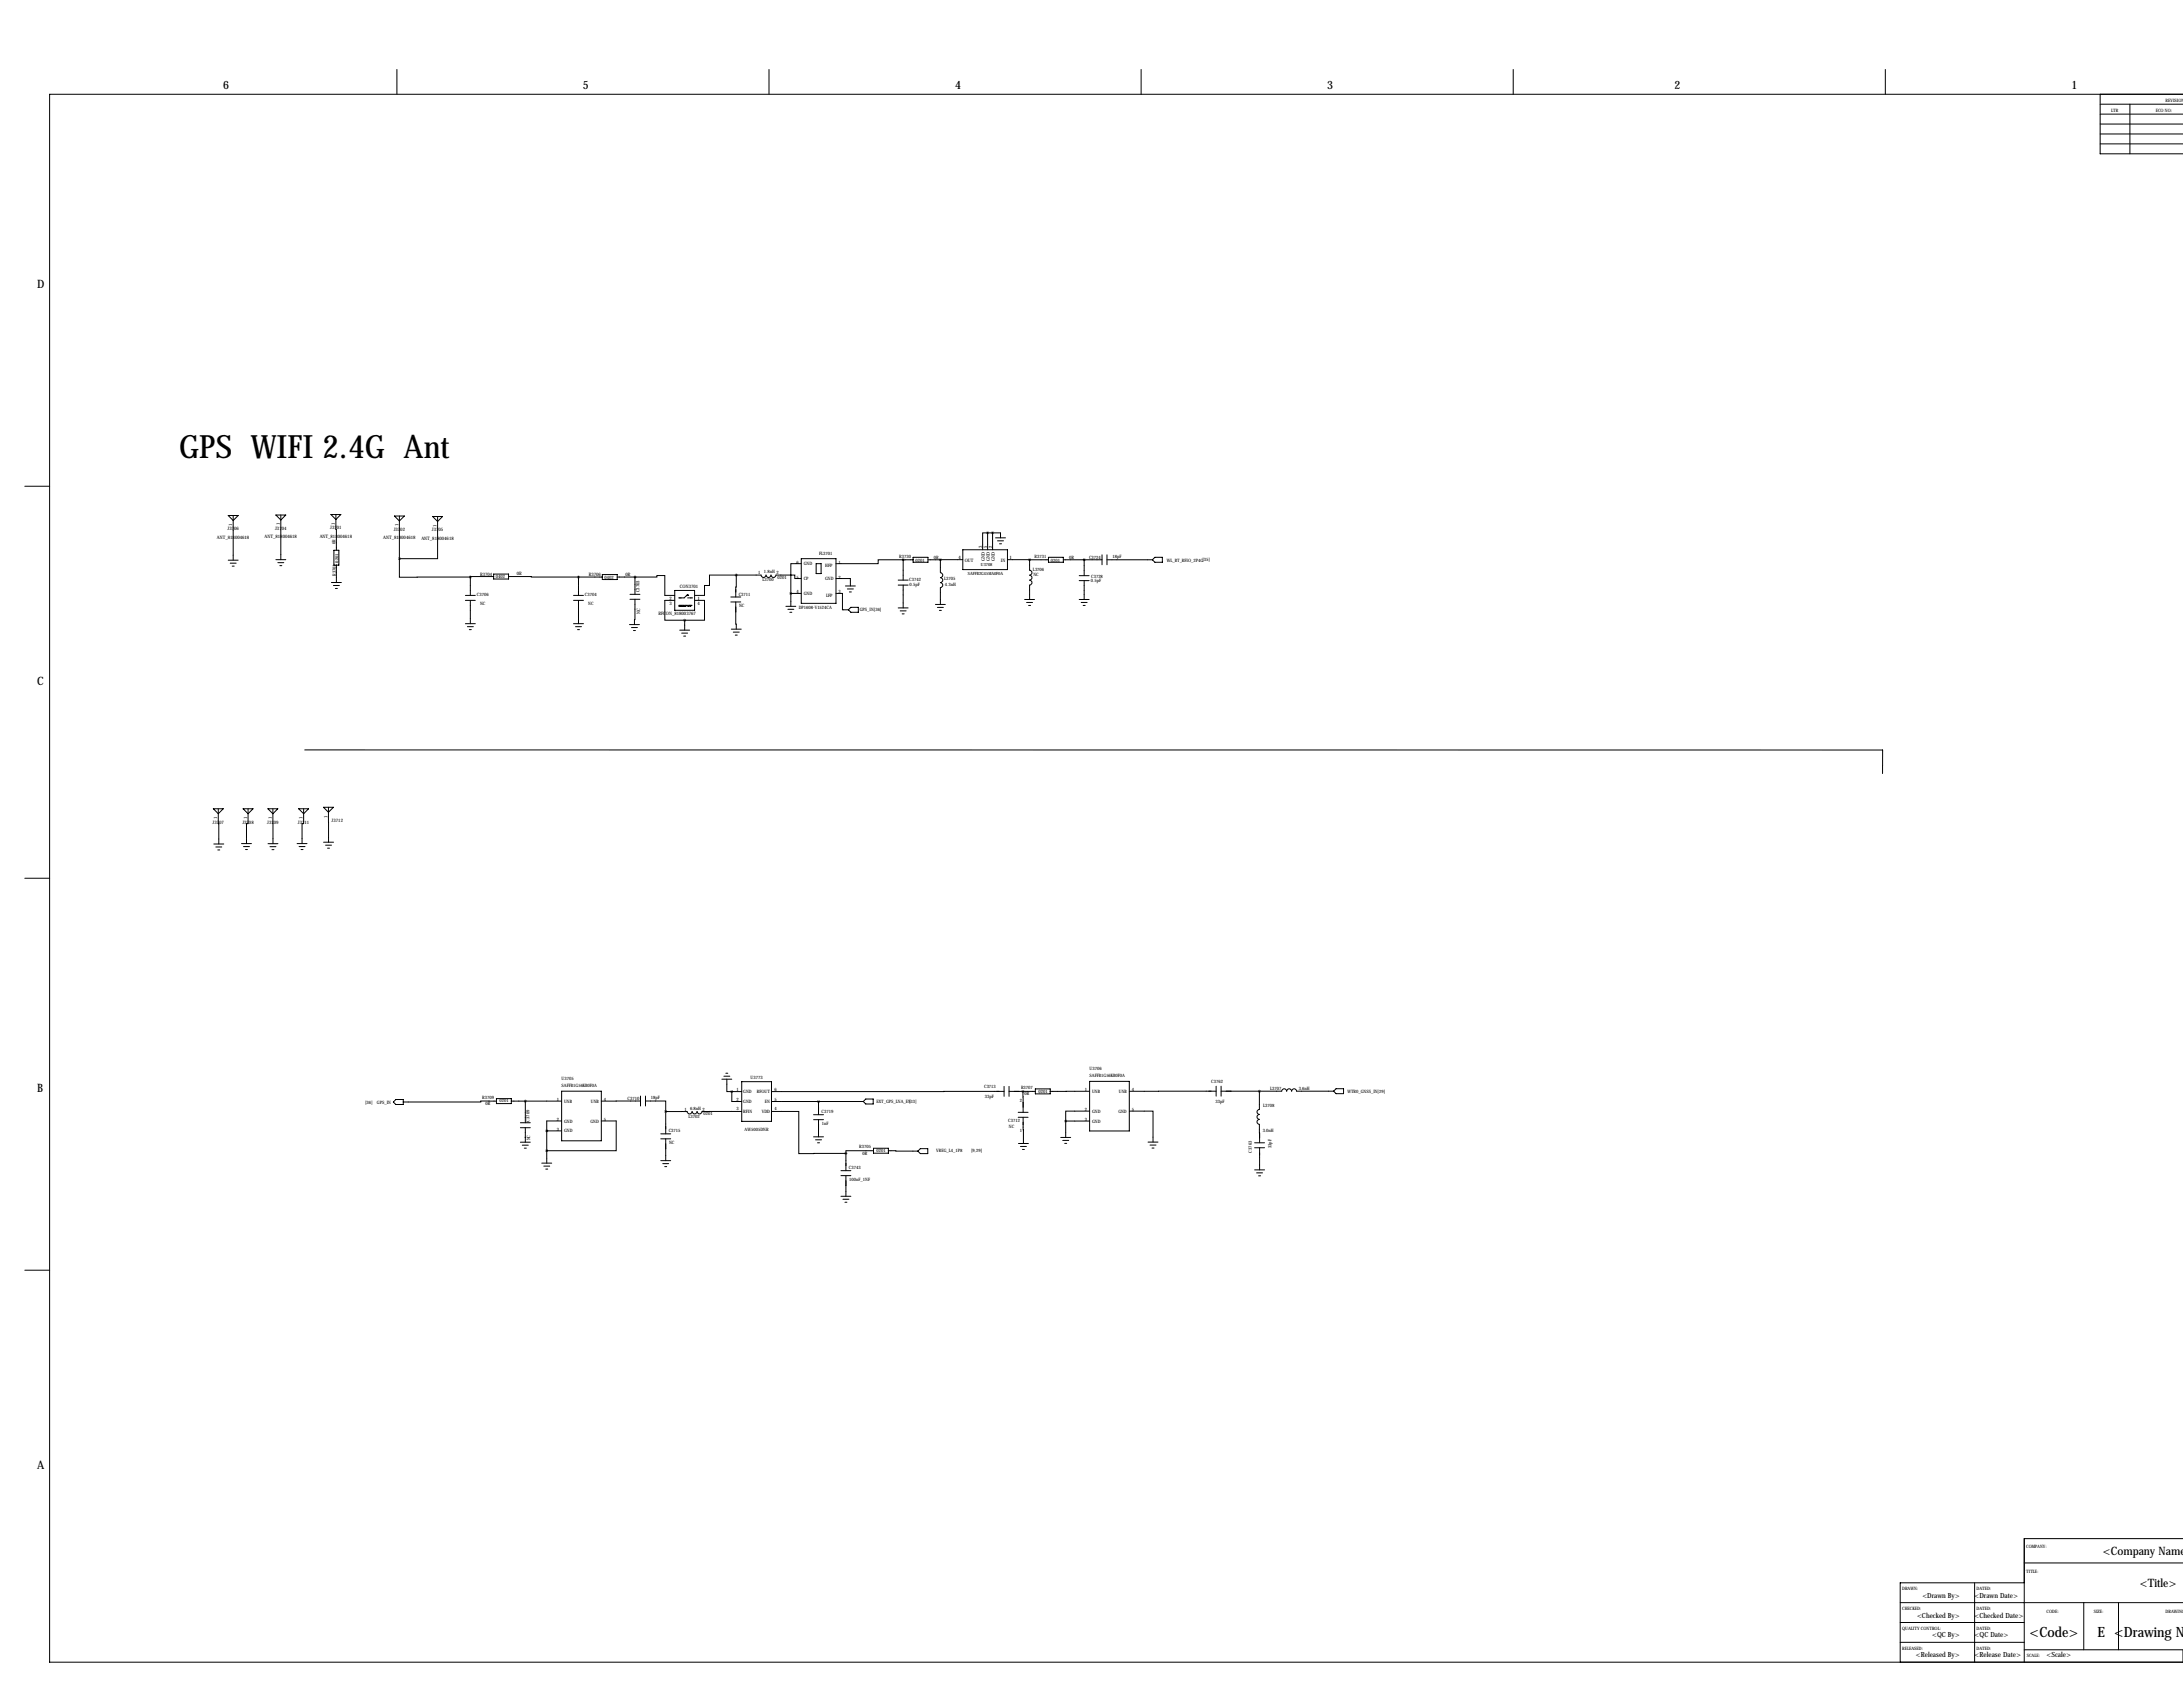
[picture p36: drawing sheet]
<svg xmlns="http://www.w3.org/2000/svg" width="1118mm" height="864mm" viewBox="0 0 1118 864" stroke-linecap="round" stroke-linejoin="round" font-family="sans-serif">
<defs><g id="words">
<g font-size="16.5">
<text x="92" y="235">GPS W</text>
<text x="142" y="235">IFI 2.4G Ant</text>
</g>
<g font-size="7.3">
<text x="1039" y="838">&lt;Code&gt;</text>
<text x="1074" y="838">E &lt;Drawing Nu</text>
</g>
<g font-size="5.9">
<text x="114" y="46">6</text>
<text x="298" y="46">5</text>
<text x="489" y="46">4</text>
<text x="679" y="46">3</text>
<text x="857" y="46">2</text>
<text x="1060" y="46">1</text>
<text x="19" y="147">D</text>
<text x="19" y="351">C</text>
<text x="19" y="559">B</text>
<text x="19" y="752">A</text>
<text x="1077" y="796">&lt;Company Name</text>
<text x="1096" y="812">&lt;Title&gt;</text>
</g>
<g font-size="3.6">
<text x="984" y="818">&lt;Drawn By&gt;</text>
<text x="1011" y="818">&lt;Drawn Date&gt;</text>
<text x="981" y="828">&lt;Checked By&gt;</text>
<text x="1011" y="828">&lt;Checked Date&gt;</text>
<text x="989" y="838">&lt;QC By&gt;</text>
<text x="1011" y="838">&lt;QC Date&gt;</text>
<text x="981" y="848">&lt;Released By&gt;</text>
<text x="1011" y="848">&lt;Release Date&gt;</text>
<text x="1048" y="848">&lt;Scale&gt;</text>
</g>
<g font-size="2.4">
<text x="119" y="269" transform="rotate(-90 119 269)">1</text>
<text x="143" y="269" transform="rotate(-90 143 269)">1</text>
<text x="171" y="269" transform="rotate(-90 171 269)">1</text>
<text x="204" y="269" transform="rotate(-90 204 269)">1</text>
<text x="224" y="270" transform="rotate(-90 224 270)">1</text>
<text x="111" y="276">ANT_818004618</text>
<text x="116" y="272">J3706</text>
<text x="135" y="275">ANT_818004618</text>
<text x="141" y="271">J3704</text>
<text x="164" y="275">ANT_818004618</text>
<text x="169" y="271">J3701</text>
<text x="196" y="276">ANT_818004618</text>
<text x="202" y="272">J3702</text>
<text x="221" y="272">J3705</text>
<text x="216" y="276">ANT_818004618</text>
<text x="503" y="280" transform="rotate(-90 503 280)">3</text>
<text x="505" y="280" transform="rotate(-90 505 280)">5</text>
<text x="508" y="280" transform="rotate(-90 508 280)">2</text>
<text x="491" y="286">4</text>
<text x="494" y="288">OUT</text>
<text x="504" y="287" transform="rotate(-90 504 287)">GND</text>
<text x="507" y="287" transform="rotate(-90 507 287)">GND</text>
<text x="509" y="287" transform="rotate(-90 509 287)">GND</text>
<text x="512" y="288">IN</text>
<text x="517" y="286">1</text>
<text x="246" y="295">R3704</text>
<text x="265" y="294">0R</text>
<text x="301" y="295">R3706</text>
<text x="320" y="295">0R</text>
<text x="327" y="303" transform="rotate(-90 327 303)">C3703</text>
<text x="348" y="301">CON3701</text>
<text x="343" y="310">3</text>
<text x="343" y="307">2</text>
<text x="357" y="310">4</text>
<text x="357" y="307">1</text>
<text x="328" y="314" transform="rotate(-90 328 314)">NC</text>
<text x="337" y="315">RFCON_818003767</text>
<text x="111" y="419" transform="rotate(-90 111 419)">1</text>
<text x="126" y="419" transform="rotate(-90 126 419)">1</text>
<text x="139" y="419" transform="rotate(-90 139 419)">1</text>
<text x="155" y="419" transform="rotate(-90 155 419)">1</text>
<text x="168" y="419" transform="rotate(-90 168 419)">1</text>
<text x="109" y="422">J3707</text>
<text x="124" y="422">J3708</text>
<text x="137" y="422">J3709</text>
<text x="153" y="422">J3711</text>
<text x="170" y="421">J3712</text>
</g>
<g font-size="2.3">
<text x="1109" y="52">REVISION</text>
<text x="1081" y="57">LTR</text>
<text x="1104" y="57">ECO NO:</text>
<text x="172" y="279" transform="rotate(-90 172 279)">0R</text>
<text x="419" y="284">FL3701</text>
<text x="460" y="286">R3730</text>
<text x="469" y="288">0201</text>
<text x="478" y="286">0R</text>
<text x="530" y="286">R3731</text>
<text x="538" y="288">0201</text>
<text x="547" y="286">0R</text>
<text x="558" y="286">C3724</text>
<text x="570" y="286">18pF</text>
<text x="597" y="288">W</text>
<text x="599" y="288">L_BT_RFIO_2P4G[35]</text>
<text x="173" y="288" transform="rotate(-90 173 288)">0201</text>
<text x="388" y="294">1</text>
<text x="391" y="293">1.8nH2</text>
<text x="408" y="289">6</text>
<text x="411" y="289">GND</text>
<text x="423" y="290">HFP</text>
<text x="429" y="289">1</text>
<text x="529" y="292">L3706</text>
<text x="172" y="295" transform="rotate(-90 172 295)">R3701</text>
<text x="254" y="296">0402</text>
<text x="309" y="296">0402</text>
<text x="390" y="298">L3700</text>
<text x="398" y="296">0201</text>
<text x="408" y="296">5</text>
<text x="411" y="297">CP</text>
<text x="422" y="297">GND</text>
<text x="429" y="296">2</text>
<text x="465" y="297">C3742</text>
<text x="466" y="300">0.5pF</text>
<text x="483" y="297">L3705</text>
<text x="484" y="300">4.3nH</text>
<text x="529" y="295">NC</text>
<text x="559" y="298">0.5pF</text>
<text x="559" y="296">C3728</text>
<text x="244" y="305">C3706</text>
<text x="299" y="305">C3704</text>
<text x="378" y="305">C3711</text>
<text x="408" y="304">4</text>
<text x="411" y="305">GND</text>
<text x="423" y="306">LFP</text>
<text x="429" y="304">3</text>
<text x="246" y="309">NC</text>
<text x="301" y="309">NC</text>
<text x="378" y="311">NC</text>
<text x="409" y="312">DP1608-V1524CA</text>
<text x="440" y="313">GPS_IN[36]</text>
<text x="558" y="548">U3706</text>
<text x="558" y="552">SAFFB1G56KB0F0A</text>
<text x="288" y="553">U3705</text>
<text x="288" y="557">SAFFB1G56KB0F0A</text>
<text x="384" y="552">U3773</text>
<text x="504" y="557">C3713</text>
<text x="523" y="557">R3707</text>
<text x="620" y="555">C3762</text>
<text x="665" y="558">3.6nH</text>
<text x="247" y="562">R3709</text>
<text x="285" y="564">1</text>
<text x="309" y="564">4</text>
<text x="321" y="563">C3710</text>
<text x="333" y="563">18pF</text>
<text x="377" y="558">1</text>
<text x="377" y="563">2</text>
<text x="380" y="560">GND</text>
<text x="387" y="560">RFOUT</text>
<text x="396" y="558">6</text>
<text x="396" y="563">5</text>
<text x="504" y="562">33pF</text>
<text x="522" y="564">2</text>
<text x="524" y="561">0R</text>
<text x="532" y="559">0201</text>
<text x="555" y="559">1</text>
<text x="559" y="559">UNB</text>
<text x="573" y="559">UNB</text>
<text x="579" y="559">4</text>
<text x="650" y="558">L3707</text>
<text x="690" y="559">W</text>
<text x="692" y="559">TR0_GNSS_IN[29]</text>
<text x="187" y="565">[36]</text>
<text x="193" y="565">GPS_IN</text>
<text x="249" y="566">0R</text>
<text x="256" y="564">0201</text>
<text x="289" y="564">UNB</text>
<text x="302" y="564">UNB</text>
<text x="350" y="569">1</text>
<text x="353" y="568">6.8nH2</text>
<text x="377" y="568">3</text>
<text x="380" y="565">GND</text>
<text x="380" y="570">RFIN</text>
<text x="390" y="570">VDD</text>
<text x="392" y="565">EN</text>
<text x="396" y="568">4</text>
<text x="421" y="570">C3719</text>
<text x="449" y="565">EXT_GPS_LNA_EN</text>
<text x="465" y="565">[13]</text>
<text x="555" y="569">2</text>
<text x="559" y="570">GND</text>
<text x="573" y="570">GND</text>
<text x="579" y="569">5</text>
<text x="622" y="565">33pF</text>
<text x="647" y="567">L3708</text>
<text x="271" y="574" transform="rotate(-90 271 574)">C3709</text>
<text x="285" y="574">2</text>
<text x="289" y="575">GND</text>
<text x="302" y="575">GND</text>
<text x="309" y="574">5</text>
<text x="352" y="572">L3702</text>
<text x="360" y="571">0201</text>
<text x="421" y="576">1nF</text>
<text x="516" y="574">C3712</text>
<text x="555" y="574">3</text>
<text x="559" y="575">GND</text>
<text x="285" y="579">3</text>
<text x="289" y="580">GND</text>
<text x="342" y="580">C3715</text>
<text x="381" y="579">AW</text>
<text x="385" y="579">5005DNR</text>
<text x="517" y="578">NC</text>
<text x="522" y="579">1</text>
<text x="646" y="579">3.0nH</text>
<text x="271" y="584" transform="rotate(-90 271 584)">NC</text>
<text x="343" y="586">NC</text>
<text x="440" y="588">R3705</text>
<text x="651" y="588" transform="rotate(-90 651 588)">33pF</text>
<text x="442" y="591">0R</text>
<text x="449" y="590">0201</text>
<text x="479" y="590">VREG_L4_1P8</text>
<text x="497" y="590">[9,29]</text>
<text x="641" y="590" transform="rotate(-90 641 590)">C3763</text>
<text x="435" y="599">C3743</text>
<text x="435" y="604">100nF_1NF</text>
<text x="1037" y="792">COMPANY:</text>
<text x="1037" y="805">TITLE:</text>
<text x="974" y="814">DRAW</text>
<text x="980" y="814">N:</text>
<text x="1012" y="814">DATED:</text>
<text x="974" y="824">CHECKED:</text>
<text x="1012" y="824">DATED:</text>
<text x="1048" y="825">CODE:</text>
<text x="1072" y="825">SIZE:</text>
<text x="1109" y="825">DRAW</text>
<text x="1115" y="825">ING</text>
<text x="974" y="834">QUALITY CONTROL:</text>
<text x="1012" y="834">DATED:</text>
<text x="974" y="845">RELEASED:</text>
<text x="1012" y="845">DATED:</text>
<text x="1038" y="848">SCALE:</text>
</g>
<g font-size="2.2">
<text x="502" y="290">U3708</text>
<text x="496" y="294">SAFFB2G45MA0F0A</text>
</g>
</g></defs>
<g fill="none" stroke="#000" stroke-width=".51">
<path d="M203 36v12M394 36v12M584 36v12M775 36v12M965 36v12M1075 48v31h43M1075 53h43M1075 58h43M1090 53v26M1118 48h-1093v803h1093v-6h-82M1075 64h43M1075 69h43"/>
<path d="M1075 74h43M13 249h12M117 264h5l-3 2zM119 264v23M141 264h5l-2 2zM144 264v23M169 263h5l-2 3zM172 263v19M202 264h5l-3 3zM204 264v22M221 264h6l-3 3zM224 264v22h-20"/>
<path d="M506 273h-3v8M506 273v8M506 273h6v2M508 273v8M510 275h5M511 277h3M512 278h1M117 287h5M118 288h3M119 290h1M141 287h5M142 288h3"/>
<path d="M143 290h1M170 298h5M171 300h3M171 282h2v7h-2zM172 289v9M204 286v10l37-1M241 295v10M253 295h-12M253 294h7v2h-7zM260 295h36M296 295v10M296 295h12"/>
<path d="M308 294h8v3h-8zM316 295h9M325 295v9M325 295h11h4v10h5M377 294h13a1.3 1.3 0 0 0 1 2 1.3 1.3 0 0 0 1-2 1.3 1.3 0 0 0 1 2 1.4 1.4 0 0 0 2-2 1.3 1.3 0 0 0 1 2 1.3 1.3 0 0 0 1-2h10v2h3M377 294v12M377 294h-14v6h-2v5h-5M410 289h-5v15M410 286h18v23h-18zM418 289h2v5h-2zM428 296h7v4M433 300h5"/>
<path d="M460 297h5M460 300h5M462 287h-12v2h-22M462 287h5M462 287v10M462 300v11M467 285h8v3h-8zM475 287h6M481 287v6a1.3 1.3 0 0 1 2 1 1.4 1.4 0 0 1-2 2 1.3 1.3 0 0 1 2 1 1.3 1.3 0 0 1-2 1 1.4 1.4 0 0 1 2 2 1.3 1.3 0 0 1-2 1v8M493 287h-12M493 281h23v11h-23zM516 287h11"/>
<path d="M527 287v5a1.3 1.3 0 0 1 1 1 1.3 1.3 0 0 1-1 1 1.3 1.3 0 0 1 1 2 1.3 1.3 0 0 1-1 1 1.3 1.3 0 0 1 1 1 1.3 1.3 0 0 1-1 2v7M527 287h10M537 285h7v3h-7zM544 287h20M553 295h5M553 297h5M555 287v8M555 297v10M564 284v5M567 287h23M567 284v5M591 285h4v3h-4l-1-1z"/>
<path d="M172 301h1M238 305h5M238 307h5M238 319h5M241 307v12M294 305h5M294 307h5M294 319h5M296 307v12M322 320h5M323 304h5M323 307h5"/>
<path d="M325 307v13M345 307h-5v11h11M345 302h11v10h-11zM347 310h7M348 310h-1M349 310h-1M350 310h-1M351 318v5M351 310h-1M352 310h-1M352 305h.1M352 306h3"/>
<path d="M352 310h.1M353 305l-1-1-2 2h-3M353 310h-1M353 310h.1M354 310h-1M356 307h5v11h-10M374 306h5M374 308h5M377 308v14M402 310h5M403 312h3M404 313h1"/>
<path d="M405 304h5M405 304v6M428 304h3v8h3M434 301h3M434 312l2-1h3v2h-3zM435 303h1M460 311h5M461 313h3M462 314h1M479 309h5M480 311h3M481 312h1"/>
<path d="M525 307h5M526 308h3M527 310h1M553 307h5M554 308h3M555 310h1M239 321h3M240 322h1M295 321h3M296 322h1M323 321h3M324 323h1"/>
<path d="M348 323h5M349 324h3M350 326h1M374 322h5M375 324h3M376 325h1M156 384h808v12M109 414h5l-2 3zM112 414v18M124 414h6l-3 3zM127 414v8h-1v10M137 414h5l-2 3z"/>
<path d="M140 414v18M153 414h5l-3 3zM155 414v8v10M166 413h5l-3 3zM168 413v18M109 432h6M110 434h4M112 435h1M124 432h5M125 433h3M126 435h1M137 432h5"/>
<path d="M138 433h3M139 435h1M152 432h5M153 433h3M154 435h1M166 431h5M167 433h3M168 434h1M13 450h12M288 559h20v25h-20zM370 552h5M371 551h3"/>
<path d="M372 549h1M372 552v7h3M375 559h.1M375 559h5M375 559v5h5M380 554h15v20h-15zM514 559h-119M514 556v5M517 559h13M517 556v5M524 559v10M530 557h8v3h-8z"/>
<path d="M558 559h-20M558 554h20v25h-20zM623 559h-45M623 556v5M625 559h31a1.3 1.3 0 0 1 1-2 1.4 1.4 0 0 1 2 2 1.3 1.3 0 0 1 1-2 1.3 1.3 0 0 1 1 2 1.4 1.4 0 0 1 2-2 1.3 1.3 0 0 1 1 2h19M625 556v5M645 559v9a1.3 1.3 0 0 0-1 1 1.3 1.3 0 0 0 1 1 1.3 1.3 0 0 0-1 2 1.3 1.3 0 0 0 1 1 1.3 1.3 0 0 0-1 1 1.3 1.3 0 0 0 1 2v9M684 557h4v3h-4l-1-1zM201 564l2-1h3v2h-3zM254 564h-48M254 562h8v3h-8zM262 564h26"/>
<path d="M266 575h5M266 577h5M269 564v11M269 577v8M280 579h.1M280 579h8M288 574h-8v21M308 574h7v15h-35M328 564h-20M328 561v5M330 564h11v5M330 561v5"/>
<path d="M341 569v11M380 569h-21a1.3 1.3 0 0 1-1 1 1.3 1.3 0 0 1-1-1 1.3 1.3 0 0 1-1 1 1.3 1.3 0 0 1-2-1 1.3 1.3 0 0 1-1 1 1.3 1.3 0 0 1-1-1h-11M395 569h14v22l24-1M395 564h47M417 571h5M417 573h5M419 564v7M419 573v9M443 563h4v2h-4l-1-1zM521 572h5M521 569h5M524 572v13"/>
<path d="M546 574h12M546 574v8M558 569h-12v5M578 569h12v16M266 585h5M267 586h3M268 588h1M277 595h5M278 597h3M279 598h1M338 580h5M338 583h5"/>
<path d="M338 594h5M339 596h3M340 597h1M341 583v11M417 582h5M418 583h3M419 585h1M431 599h5M433 590v9M447 589h-14v1M447 588h8v2h-8zM455 589h15"/>
<path d="M471 588h4v3h-4l-1-2zM521 585h5M522 587h3M523 588h1M543 582h5M544 584h3M545 585h1M588 585h5M589 586h3M590 588h1M642 588h5M642 585h5"/>
<path d="M642 599h5M645 588v11M431 602h5M431 612h5M432 614h3M433 615h1M433 602v10M643 600h3M644 602h1M13 650h12M1118 788h-82v63M1011 810v41"/>
<path d="M1036 800h82M1036 810h-63v41M973 820h145M973 831h63M1067 820v25M1085 820v25M973 841h63"/>
</g>
<path d="M350 318a.5 .5 0 0 0 1 0 .5 .5 0 0 0-1 0zM204 286a.5 .5 0 0 0 1 0 .5 .5 0 0 0-1 0z" fill="#000" stroke="#000" stroke-width="1.3"/>
<use href="#words"/>
</svg>
